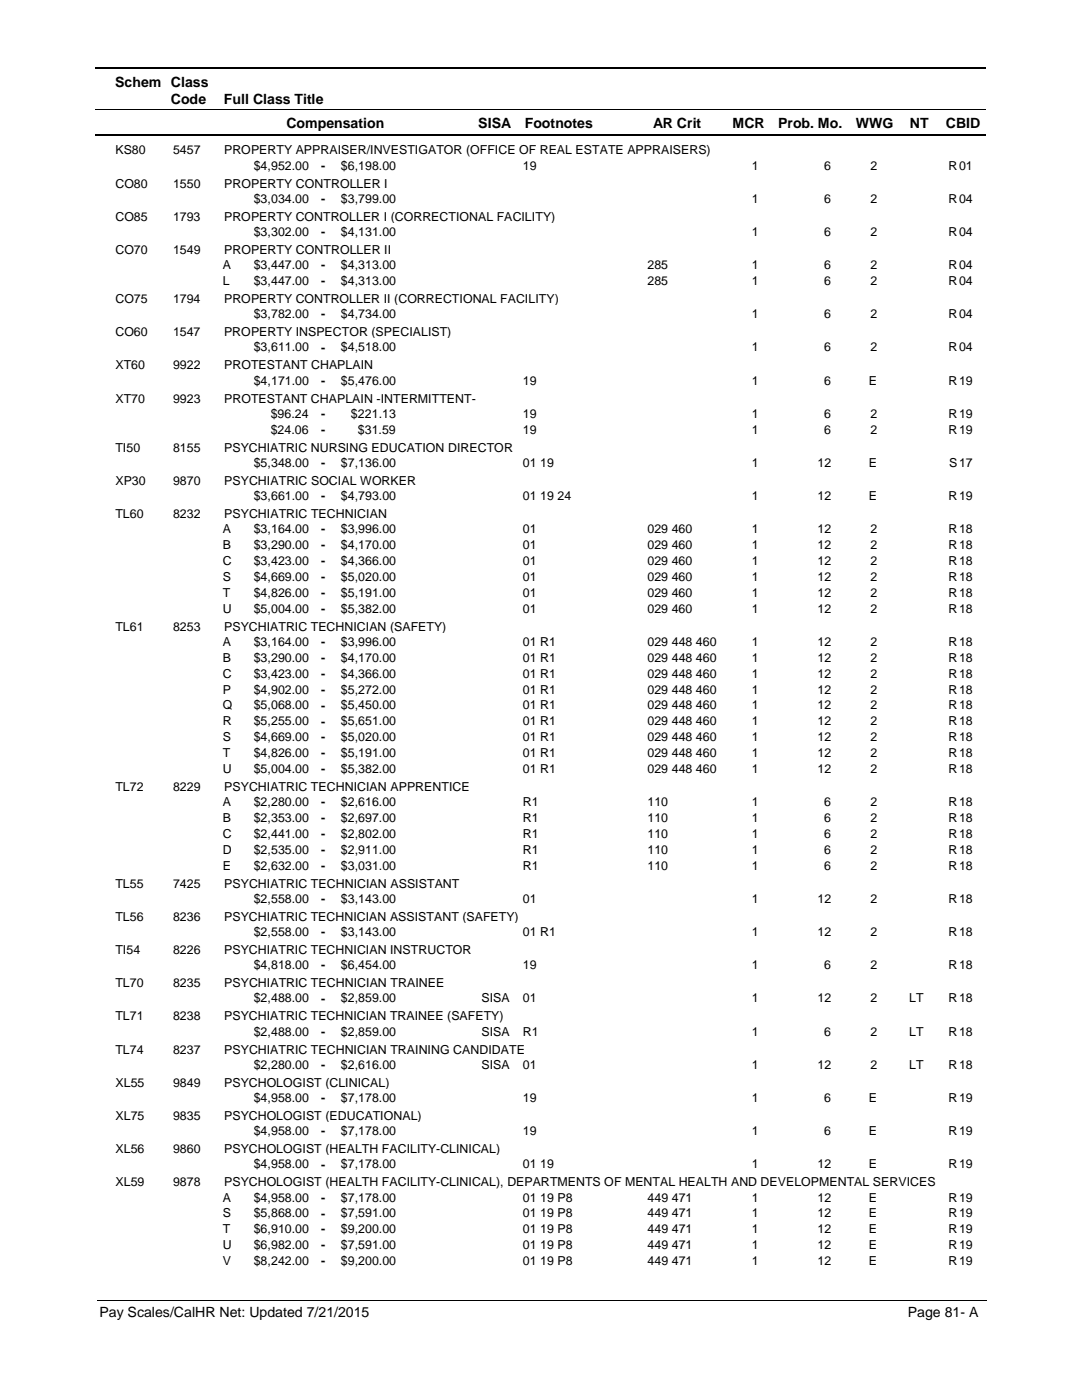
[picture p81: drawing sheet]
<svg xmlns="http://www.w3.org/2000/svg" width="216mm" height="279mm" viewBox="0 0 216 279" stroke-linecap="round" stroke-linejoin="round" font-family="sans-serif">
<defs><g id="words">
<g font-size="2.8">
<text x="23" y="17.3">Schem Class</text>
<text x="34.1" y="20.7">Code</text>
<text x="44.7" y="20.7">Full Class Title</text>
<text x="57.2" y="25.6">Compensation</text>
<text x="95.4" y="25.6">SISA</text>
<text x="104.7" y="25.6">Footnotes</text>
<text x="130.3" y="25.6">AR Crit</text>
<text x="146.2" y="25.6">MCR</text>
<text x="155.3" y="25.6">Prob. Mo.</text>
<text x="170.8" y="25.6">WWG</text>
<text x="181.5" y="25.6">NT</text>
<text x="188.7" y="25.6">CBID</text>
<text x="19.9" y="262.9">Pay Scales/CalHR Net: Updated 7/21/2015</text>
<text x="181.1" y="262.9">Page 81- A</text>
</g>
<g font-size="2.5">
<text x="23" y="30.8">KS80</text>
<text x="34.5" y="30.8">5457</text>
<text x="44.7" y="30.8">PROPERTY APPRAISER/INVESTIGATOR (OFFICE OF REAL ESTATE APPRAISERS)</text>
<text x="50.6" y="33.9">$4,952.00</text>
<text x="64.1" y="33.9">-</text>
<text x="68" y="33.9">$6,198.00</text>
<text x="104.3" y="33.9">19</text>
<text x="150" y="33.9">1</text>
<text x="164.5" y="33.9">6</text>
<text x="173.7" y="33.9">2</text>
<text x="189.3" y="33.9">R</text>
<text x="191.4" y="33.9">01</text>
<text x="23" y="37.4">CO80</text>
<text x="34.5" y="37.4">1550</text>
<text x="44.7" y="37.4">PROPERTY CONTROLLER I</text>
<text x="50.6" y="40.5">$3,034.00</text>
<text x="64.1" y="40.5">-</text>
<text x="68" y="40.5">$3,799.00</text>
<text x="150" y="40.5">1</text>
<text x="164.5" y="40.5">6</text>
<text x="173.7" y="40.5">2</text>
<text x="189.3" y="40.5">R</text>
<text x="191.4" y="40.5">04</text>
<text x="23" y="44">CO85</text>
<text x="34.5" y="44">1793</text>
<text x="44.7" y="44">PROPERTY CONTROLLER I (CORRECTIONAL FACILITY)</text>
<text x="50.6" y="47.1">$3,302.00</text>
<text x="64.1" y="47.1">-</text>
<text x="68" y="47.1">$4,131.00</text>
<text x="150" y="47.1">1</text>
<text x="164.5" y="47.1">6</text>
<text x="173.7" y="47.1">2</text>
<text x="189.3" y="47.1">R</text>
<text x="191.4" y="47.1">04</text>
<text x="23" y="50.7">CO70</text>
<text x="34.5" y="50.7">1549</text>
<text x="44.5" y="53.7">A</text>
<text x="44.7" y="50.7">PROPERTY CONTROLLER II</text>
<text x="50.6" y="53.7">$3,447.00</text>
<text x="64.1" y="53.8">-</text>
<text x="68" y="53.7">$4,313.00</text>
<text x="129.2" y="53.7">285</text>
<text x="150" y="53.7">1</text>
<text x="164.5" y="53.7">6</text>
<text x="173.7" y="53.7">2</text>
<text x="189.3" y="53.7">R</text>
<text x="191.4" y="53.7">04</text>
<text x="44.5" y="56.9">L</text>
<text x="50.6" y="56.9">$3,447.00</text>
<text x="64.1" y="56.9">-</text>
<text x="68" y="56.9">$4,313.00</text>
<text x="129.2" y="56.9">285</text>
<text x="150" y="56.9">1</text>
<text x="164.5" y="56.9">6</text>
<text x="173.7" y="56.9">2</text>
<text x="189.3" y="56.9">R</text>
<text x="191.4" y="56.9">04</text>
<text x="23" y="60.5">CO75</text>
<text x="34.5" y="60.5">1794</text>
<text x="44.7" y="60.5">PROPERTY CONTROLLER II (CORRECTIONAL FACILITY)</text>
<text x="50.6" y="63.5">$3,782.00</text>
<text x="64.1" y="63.5">-</text>
<text x="68" y="63.5">$4,734.00</text>
<text x="150" y="63.5">1</text>
<text x="164.5" y="63.5">6</text>
<text x="173.7" y="63.5">2</text>
<text x="189.3" y="63.5">R</text>
<text x="191.4" y="63.5">04</text>
<text x="23" y="67.1">CO60</text>
<text x="34.5" y="67.1">1547</text>
<text x="44.7" y="67.1">PROPERTY INSPECTOR (SPECIALIST)</text>
<text x="50.6" y="70.1">$3,611.00</text>
<text x="64.1" y="70.2">-</text>
<text x="68" y="70.1">$4,518.00</text>
<text x="150" y="70.1">1</text>
<text x="164.5" y="70.1">6</text>
<text x="173.7" y="70.1">2</text>
<text x="189.3" y="70.1">R</text>
<text x="191.4" y="70.1">04</text>
<text x="23" y="73.7">XT60</text>
<text x="34.5" y="73.7">9922</text>
<text x="44.7" y="73.7">PROTESTANT CHAPLAIN</text>
<text x="50.6" y="76.8">$4,171.00</text>
<text x="64.1" y="76.8">-</text>
<text x="68" y="76.8">$5,476.00</text>
<text x="104.3" y="76.8">19</text>
<text x="150" y="76.8">1</text>
<text x="164.5" y="76.8">6</text>
<text x="173.4" y="76.8">E</text>
<text x="189.3" y="76.8">R</text>
<text x="191.4" y="76.8">19</text>
<text x="23" y="80.3">XT70</text>
<text x="34.5" y="80.3">9923</text>
<text x="44.7" y="80.3">PROTESTANT CHAPLAIN -INTERMITTENT-</text>
<text x="54" y="83.4">$96.24</text>
<text x="64.1" y="83.4">-</text>
<text x="70" y="83.4">$221.13</text>
<text x="104.3" y="83.4">19</text>
<text x="150" y="83.4">1</text>
<text x="164.5" y="83.4">6</text>
<text x="173.7" y="83.4">2</text>
<text x="189.3" y="83.4">R</text>
<text x="191.4" y="83.4">19</text>
<text x="54" y="86.6">$24.06</text>
<text x="64.1" y="86.6">-</text>
<text x="71.4" y="86.6">$31.59</text>
<text x="104.3" y="86.6">19</text>
<text x="150" y="86.6">1</text>
<text x="164.5" y="86.6">6</text>
<text x="173.7" y="86.6">2</text>
<text x="189.3" y="86.6">R</text>
<text x="191.4" y="86.6">19</text>
<text x="23" y="90.1">TI50</text>
<text x="34.5" y="90.1">8155</text>
<text x="44.7" y="90.1">PSYCHIATRIC NURSING EDUCATION DIRECTOR</text>
<text x="50.6" y="93.2">$5,348.00</text>
<text x="64.1" y="93.2">-</text>
<text x="68" y="93.2">$7,136.00</text>
<text x="104.3" y="93.2">01 19</text>
<text x="150" y="93.2">1</text>
<text x="163.1" y="93.2">12</text>
<text x="173.4" y="93.2">E</text>
<text x="189.4" y="93.2">S</text>
<text x="191.4" y="93.2">17</text>
<text x="23" y="96.8">XP30</text>
<text x="34.5" y="96.8">9870</text>
<text x="44.7" y="96.8">PSYCHIATRIC SOCIAL WORKER</text>
<text x="50.6" y="99.8">$3,661.00</text>
<text x="64.1" y="99.8">-</text>
<text x="68" y="99.8">$4,793.00</text>
<text x="104.3" y="99.8">01 19 24</text>
<text x="150" y="99.8">1</text>
<text x="163.1" y="99.8">12</text>
<text x="173.4" y="99.8">E</text>
<text x="189.3" y="99.8">R</text>
<text x="191.4" y="99.8">19</text>
<text x="23" y="103.4">TL60</text>
<text x="34.5" y="103.4">8232</text>
<text x="44.5" y="106.4">A</text>
<text x="44.7" y="103.4">PSYCHIATRIC TECHNICIAN</text>
<text x="50.6" y="106.4">$3,164.00</text>
<text x="64.1" y="106.4">-</text>
<text x="68" y="106.4">$3,996.00</text>
<text x="104.3" y="106.4">01</text>
<text x="129.2" y="106.4">029 460</text>
<text x="150" y="106.4">1</text>
<text x="163.1" y="106.4">12</text>
<text x="173.7" y="106.4">2</text>
<text x="189.3" y="106.4">R</text>
<text x="191.4" y="106.4">18</text>
<text x="44.5" y="109.6">B</text>
<text x="44.5" y="112.8">C</text>
<text x="50.6" y="109.6">$3,290.00</text>
<text x="50.6" y="112.8">$3,423.00</text>
<text x="64.1" y="109.6">-</text>
<text x="64.1" y="112.8">-</text>
<text x="68" y="109.6">$4,170.00</text>
<text x="68" y="112.8">$4,366.00</text>
<text x="104.3" y="109.6">01</text>
<text x="104.3" y="112.8">01</text>
<text x="129.2" y="109.6">029 460</text>
<text x="129.2" y="112.8">029 460</text>
<text x="150" y="112.8">1</text>
<text x="150" y="109.6">1</text>
<text x="163.1" y="109.6">12</text>
<text x="163.1" y="112.8">12</text>
<text x="173.7" y="109.6">2</text>
<text x="173.7" y="112.8">2</text>
<text x="189.3" y="112.8">R</text>
<text x="189.3" y="109.6">R</text>
<text x="191.4" y="109.6">18</text>
<text x="191.4" y="112.8">18</text>
<text x="44.5" y="115.9">S</text>
<text x="44.5" y="119.1">T</text>
<text x="50.6" y="115.9">$4,669.00</text>
<text x="50.6" y="119.1">$4,826.00</text>
<text x="64.1" y="116">-</text>
<text x="64.1" y="119.1">-</text>
<text x="68" y="119.1">$5,191.00</text>
<text x="68" y="115.9">$5,020.00</text>
<text x="104.3" y="119.1">01</text>
<text x="104.3" y="115.9">01</text>
<text x="129.2" y="119.1">029 460</text>
<text x="129.2" y="115.9">029 460</text>
<text x="150" y="115.9">1</text>
<text x="150" y="119.1">1</text>
<text x="163.1" y="115.9">12</text>
<text x="163.1" y="119.1">12</text>
<text x="173.7" y="119.1">2</text>
<text x="173.7" y="115.9">2</text>
<text x="189.3" y="115.9">R</text>
<text x="189.3" y="119.1">R</text>
<text x="191.4" y="115.9">18</text>
<text x="191.4" y="119.1">18</text>
<text x="23" y="125.9">TL61</text>
<text x="34.5" y="125.9">8253</text>
<text x="44.5" y="122.3">U</text>
<text x="44.7" y="125.9">PSYCHIATRIC TECHNICIAN (SAFETY)</text>
<text x="50.6" y="122.3">$5,004.00</text>
<text x="64.1" y="122.3">-</text>
<text x="68" y="122.3">$5,382.00</text>
<text x="104.3" y="122.3">01</text>
<text x="129.2" y="122.3">029 460</text>
<text x="150" y="122.3">1</text>
<text x="163.1" y="122.3">12</text>
<text x="173.7" y="122.3">2</text>
<text x="189.3" y="122.3">R</text>
<text x="191.4" y="122.3">18</text>
<text x="44.5" y="128.9">A</text>
<text x="50.6" y="128.9">$3,164.00</text>
<text x="64.1" y="128.9">-</text>
<text x="68" y="128.9">$3,996.00</text>
<text x="104.3" y="128.9">01 R1</text>
<text x="129.2" y="128.9">029 448 460</text>
<text x="150" y="128.9">1</text>
<text x="163.1" y="128.9">12</text>
<text x="173.7" y="128.9">2</text>
<text x="189.3" y="128.9">R</text>
<text x="191.4" y="128.9">18</text>
<text x="44.5" y="132.1">B</text>
<text x="44.5" y="135.3">C</text>
<text x="50.6" y="132.1">$3,290.00</text>
<text x="50.6" y="135.3">$3,423.00</text>
<text x="64.1" y="132.1">-</text>
<text x="64.1" y="135.3">-</text>
<text x="68" y="135.3">$4,366.00</text>
<text x="68" y="132.1">$4,170.00</text>
<text x="104.3" y="135.3">01 R1</text>
<text x="104.3" y="132.1">01 R1</text>
<text x="129.2" y="135.3">029 448 460</text>
<text x="129.2" y="132.1">029 448 460</text>
<text x="150" y="132.1">1</text>
<text x="150" y="135.3">1</text>
<text x="163.1" y="132.1">12</text>
<text x="163.1" y="135.3">12</text>
<text x="173.7" y="135.3">2</text>
<text x="173.7" y="132.1">2</text>
<text x="189.3" y="132.1">R</text>
<text x="189.3" y="135.3">R</text>
<text x="191.4" y="132.1">18</text>
<text x="191.4" y="135.3">18</text>
<text x="44.5" y="138.4">P</text>
<text x="44.5" y="141.6">Q</text>
<text x="50.6" y="138.4">$4,902.00</text>
<text x="50.6" y="141.6">$5,068.00</text>
<text x="64.1" y="138.5">-</text>
<text x="64.1" y="141.6">-</text>
<text x="68" y="138.4">$5,272.00</text>
<text x="68" y="141.6">$5,450.00</text>
<text x="104.3" y="138.4">01 R1</text>
<text x="104.3" y="141.6">01 R1</text>
<text x="129.2" y="138.4">029 448 460</text>
<text x="129.2" y="141.6">029 448 460</text>
<text x="150" y="141.6">1</text>
<text x="150" y="138.4">1</text>
<text x="163.1" y="138.4">12</text>
<text x="163.1" y="141.6">12</text>
<text x="173.7" y="138.4">2</text>
<text x="173.7" y="141.6">2</text>
<text x="189.3" y="141.6">R</text>
<text x="189.3" y="138.4">R</text>
<text x="191.4" y="138.4">18</text>
<text x="191.4" y="141.6">18</text>
<text x="44.5" y="144.8">R</text>
<text x="44.5" y="147.9">S</text>
<text x="50.6" y="144.8">$5,255.00</text>
<text x="50.6" y="147.9">$4,669.00</text>
<text x="64.1" y="144.8">-</text>
<text x="64.1" y="148">-</text>
<text x="68" y="144.8">$5,651.00</text>
<text x="68" y="147.9">$5,020.00</text>
<text x="104.3" y="144.8">01 R1</text>
<text x="104.3" y="147.9">01 R1</text>
<text x="129.2" y="144.8">029 448 460</text>
<text x="129.2" y="147.9">029 448 460</text>
<text x="150" y="144.8">1</text>
<text x="150" y="147.9">1</text>
<text x="163.1" y="144.8">12</text>
<text x="163.1" y="147.9">12</text>
<text x="173.7" y="144.8">2</text>
<text x="173.7" y="147.9">2</text>
<text x="189.3" y="144.8">R</text>
<text x="189.3" y="147.9">R</text>
<text x="191.4" y="144.8">18</text>
<text x="191.4" y="147.9">18</text>
<text x="44.5" y="151.1">T</text>
<text x="44.5" y="154.3">U</text>
<text x="50.6" y="151.1">$4,826.00</text>
<text x="50.6" y="154.3">$5,004.00</text>
<text x="64.1" y="151.1">-</text>
<text x="64.1" y="154.3">-</text>
<text x="68" y="151.1">$5,191.00</text>
<text x="68" y="154.3">$5,382.00</text>
<text x="104.3" y="151.1">01 R1</text>
<text x="104.3" y="154.3">01 R1</text>
<text x="129.2" y="151.1">029 448 460</text>
<text x="129.2" y="154.3">029 448 460</text>
<text x="150" y="151.1">1</text>
<text x="150" y="154.3">1</text>
<text x="163.1" y="151.1">12</text>
<text x="163.1" y="154.3">12</text>
<text x="173.7" y="151.1">2</text>
<text x="173.7" y="154.3">2</text>
<text x="189.3" y="151.1">R</text>
<text x="189.3" y="154.3">R</text>
<text x="191.4" y="151.1">18</text>
<text x="191.4" y="154.3">18</text>
<text x="23" y="157.8">TL72</text>
<text x="34.5" y="157.8">8229</text>
<text x="44.5" y="160.9">A</text>
<text x="44.7" y="157.8">PSYCHIATRIC TECHNICIAN APPRENTICE</text>
<text x="50.6" y="160.9">$2,280.00</text>
<text x="64.1" y="160.9">-</text>
<text x="68" y="160.9">$2,616.00</text>
<text x="104.3" y="160.9">R1</text>
<text x="129.2" y="160.9">110</text>
<text x="150" y="160.9">1</text>
<text x="164.5" y="160.9">6</text>
<text x="173.7" y="160.9">2</text>
<text x="189.3" y="160.9">R</text>
<text x="191.4" y="160.9">18</text>
<text x="44.5" y="164.1">B</text>
<text x="44.5" y="167.2">C</text>
<text x="50.6" y="164.1">$2,353.00</text>
<text x="50.6" y="167.2">$2,441.00</text>
<text x="64.1" y="164.1">-</text>
<text x="64.1" y="167.3">-</text>
<text x="68" y="164.1">$2,697.00</text>
<text x="68" y="167.2">$2,802.00</text>
<text x="104.3" y="164.1">R1</text>
<text x="104.3" y="167.2">R1</text>
<text x="129.2" y="164.1">110</text>
<text x="129.2" y="167.2">110</text>
<text x="150" y="164.1">1</text>
<text x="150" y="167.2">1</text>
<text x="164.5" y="164.1">6</text>
<text x="164.5" y="167.2">6</text>
<text x="173.7" y="164.1">2</text>
<text x="173.7" y="167.2">2</text>
<text x="189.3" y="164.1">R</text>
<text x="189.3" y="167.2">R</text>
<text x="191.4" y="164.1">18</text>
<text x="191.4" y="167.2">18</text>
<text x="44.5" y="170.4">D</text>
<text x="44.5" y="173.6">E</text>
<text x="50.6" y="170.4">$2,535.00</text>
<text x="50.6" y="173.6">$2,632.00</text>
<text x="64.1" y="170.4">-</text>
<text x="64.1" y="173.6">-</text>
<text x="68" y="170.4">$2,911.00</text>
<text x="68" y="173.6">$3,031.00</text>
<text x="104.3" y="170.4">R1</text>
<text x="104.3" y="173.6">R1</text>
<text x="129.2" y="170.4">110</text>
<text x="129.2" y="173.6">110</text>
<text x="150" y="170.4">1</text>
<text x="150" y="173.6">1</text>
<text x="164.5" y="170.4">6</text>
<text x="164.5" y="173.6">6</text>
<text x="173.7" y="170.4">2</text>
<text x="173.7" y="173.6">2</text>
<text x="189.3" y="170.4">R</text>
<text x="189.3" y="173.6">R</text>
<text x="191.4" y="170.4">18</text>
<text x="191.4" y="173.6">18</text>
<text x="23" y="177.1">TL55</text>
<text x="34.5" y="177.1">7425</text>
<text x="44.7" y="177.1">PSYCHIATRIC TECHNICIAN ASSISTANT</text>
<text x="23" y="183.8">TL56</text>
<text x="34.5" y="183.8">8236</text>
<text x="44.7" y="183.8">PSYCHIATRIC TECHNICIAN ASSISTANT (SAFETY)</text>
<text x="50.6" y="180.2">$2,558.00</text>
<text x="64.1" y="180.2">-</text>
<text x="68" y="180.2">$3,143.00</text>
<text x="104.3" y="180.2">01</text>
<text x="150" y="180.2">1</text>
<text x="163.1" y="180.2">12</text>
<text x="173.7" y="180.2">2</text>
<text x="189.3" y="180.2">R</text>
<text x="191.4" y="180.2">18</text>
<text x="23" y="190.4">TI54</text>
<text x="34.5" y="190.4">8226</text>
<text x="44.7" y="190.4">PSYCHIATRIC TECHNICIAN INSTRUCTOR</text>
<text x="50.6" y="186.8">$2,558.00</text>
<text x="64.1" y="186.9">-</text>
<text x="68" y="186.8">$3,143.00</text>
<text x="104.3" y="186.8">01 R1</text>
<text x="150" y="186.8">1</text>
<text x="163.1" y="186.8">12</text>
<text x="173.7" y="186.8">2</text>
<text x="189.3" y="186.8">R</text>
<text x="191.4" y="186.8">18</text>
<text x="23" y="197">TL70</text>
<text x="34.5" y="197">8235</text>
<text x="44.7" y="197">PSYCHIATRIC TECHNICIAN TRAINEE</text>
<text x="50.6" y="193.4">$4,818.00</text>
<text x="64.1" y="193.5">-</text>
<text x="68" y="193.4">$6,454.00</text>
<text x="104.3" y="193.4">19</text>
<text x="150" y="193.4">1</text>
<text x="164.5" y="193.4">6</text>
<text x="173.7" y="193.4">2</text>
<text x="189.3" y="193.4">R</text>
<text x="191.4" y="193.4">18</text>
<text x="23" y="203.6">TL71</text>
<text x="34.5" y="203.6">8238</text>
<text x="44.7" y="203.6">PSYCHIATRIC TECHNICIAN TRAINEE (SAFETY)</text>
<text x="50.6" y="200">$2,488.00</text>
<text x="64.1" y="200.1">-</text>
<text x="68" y="200">$2,859.00</text>
<text x="96.1" y="200">SISA</text>
<text x="104.3" y="200">01</text>
<text x="150" y="200">1</text>
<text x="163.1" y="200">12</text>
<text x="173.7" y="200">2</text>
<text x="181.4" y="200">LT</text>
<text x="189.3" y="200">R</text>
<text x="191.4" y="200">18</text>
<text x="50.6" y="206.7">$2,488.00</text>
<text x="64.1" y="206.7">-</text>
<text x="68" y="206.7">$2,859.00</text>
<text x="96.1" y="206.7">SISA</text>
<text x="104.3" y="206.7">R1</text>
<text x="150" y="206.7">1</text>
<text x="164.5" y="206.7">6</text>
<text x="173.7" y="206.7">2</text>
<text x="181.4" y="206.7">LT</text>
<text x="189.3" y="206.7">R</text>
<text x="191.4" y="206.7">18</text>
<text x="23" y="210.3">TL74</text>
<text x="34.5" y="210.3">8237</text>
<text x="44.7" y="210.3">PSYCHIATRIC TECHNICIAN TRAINING CANDIDATE</text>
<text x="50.6" y="213.3">$2,280.00</text>
<text x="64.1" y="213.3">-</text>
<text x="68" y="213.3">$2,616.00</text>
<text x="96.1" y="213.3">SISA</text>
<text x="104.3" y="213.3">01</text>
<text x="150" y="213.3">1</text>
<text x="163.1" y="213.3">12</text>
<text x="173.7" y="213.3">2</text>
<text x="181.4" y="213.3">LT</text>
<text x="189.3" y="213.3">R</text>
<text x="191.4" y="213.3">18</text>
<text x="23" y="216.9">XL55</text>
<text x="34.5" y="216.9">9849</text>
<text x="44.7" y="216.9">PSYCHOLOGIST (CLINICAL)</text>
<text x="50.6" y="219.9">$4,958.00</text>
<text x="64.1" y="219.9">-</text>
<text x="68" y="219.9">$7,178.00</text>
<text x="104.3" y="219.9">19</text>
<text x="150" y="219.9">1</text>
<text x="164.5" y="219.9">6</text>
<text x="173.4" y="219.9">E</text>
<text x="189.3" y="219.9">R</text>
<text x="191.4" y="219.9">19</text>
<text x="23" y="223.5">XL75</text>
<text x="34.5" y="223.5">9835</text>
<text x="44.7" y="223.5">PSYCHOLOGIST (EDUCATIONAL)</text>
<text x="50.6" y="226.6">$4,958.00</text>
<text x="64.1" y="226.6">-</text>
<text x="68" y="226.6">$7,178.00</text>
<text x="104.3" y="226.6">19</text>
<text x="150" y="226.6">1</text>
<text x="164.5" y="226.6">6</text>
<text x="173.4" y="226.6">E</text>
<text x="189.3" y="226.6">R</text>
<text x="191.4" y="226.6">19</text>
<text x="23" y="230.1">XL56</text>
<text x="34.5" y="230.1">9860</text>
<text x="44.7" y="230.1">PSYCHOLOGIST (HEALTH FACILITY-CLINICAL)</text>
<text x="50.6" y="233.2">$4,958.00</text>
<text x="64.1" y="233.2">-</text>
<text x="68" y="233.2">$7,178.00</text>
<text x="104.3" y="233.2">01 19</text>
<text x="150" y="233.2">1</text>
<text x="163.1" y="233.2">12</text>
<text x="173.4" y="233.2">E</text>
<text x="189.3" y="233.2">R</text>
<text x="191.4" y="233.2">19</text>
<text x="23" y="236.7">XL59</text>
<text x="34.5" y="236.7">9878</text>
<text x="44.5" y="239.8">A</text>
<text x="44.7" y="236.7">PSYCHOLOGIST (HEALTH FACILITY-CLINICAL), DEPARTMENTS OF MENTAL HEALTH AND DEVELOPMENTAL SERVICES</text>
<text x="50.6" y="239.8">$4,958.00</text>
<text x="64.1" y="239.8">-</text>
<text x="68" y="239.8">$7,178.00</text>
<text x="104.3" y="239.8">01 19 P8</text>
<text x="129.2" y="239.8">449 471</text>
<text x="150" y="239.8">1</text>
<text x="163.1" y="239.8">12</text>
<text x="173.4" y="239.8">E</text>
<text x="189.3" y="239.8">R</text>
<text x="191.4" y="239.8">19</text>
<text x="44.5" y="243">S</text>
<text x="50.6" y="243">$5,868.00</text>
<text x="64.1" y="243">-</text>
<text x="68" y="243">$7,591.00</text>
<text x="104.3" y="243">01 19 P8</text>
<text x="129.2" y="243">449 471</text>
<text x="150" y="243">1</text>
<text x="163.1" y="243">12</text>
<text x="173.4" y="243">E</text>
<text x="189.3" y="243">R</text>
<text x="191.4" y="243">19</text>
<text x="44.5" y="246.1">T</text>
<text x="44.5" y="249.3">U</text>
<text x="50.6" y="246.1">$6,910.00</text>
<text x="50.6" y="249.3">$6,982.00</text>
<text x="64.1" y="246.2">-</text>
<text x="64.1" y="249.3">-</text>
<text x="68" y="246.1">$9,200.00</text>
<text x="68" y="249.3">$7,591.00</text>
<text x="104.3" y="246.1">01 19 P8</text>
<text x="104.3" y="249.3">01 19 P8</text>
<text x="129.2" y="246.1">449 471</text>
<text x="129.2" y="249.3">449 471</text>
<text x="150" y="246.1">1</text>
<text x="150" y="249.3">1</text>
<text x="163.1" y="246.1">12</text>
<text x="163.1" y="249.3">12</text>
<text x="173.4" y="246.1">E</text>
<text x="173.4" y="249.3">E</text>
<text x="189.3" y="246.1">R</text>
<text x="189.3" y="249.3">R</text>
<text x="191.4" y="246.1">19</text>
<text x="191.4" y="249.3">19</text>
<text x="44.5" y="252.5">V</text>
<text x="50.6" y="252.5">$8,242.00</text>
<text x="64.1" y="252.5">-</text>
<text x="68" y="252.5">$9,200.00</text>
<text x="104.3" y="252.5">01 19 P8</text>
<text x="129.2" y="252.5">449 471</text>
<text x="150" y="252.5">1</text>
<text x="163.1" y="252.5">12</text>
<text x="173.4" y="252.5">E</text>
<text x="189.3" y="252.5">R</text>
<text x="191.4" y="252.5">19</text>
</g>
</g></defs>
<path d="M19 13.5h177.8M19 27h177.8" fill="none" stroke="#000" stroke-width=".36"/>
<path d="M19 21.8h177.8" fill="none" stroke="#000" stroke-width=".2"/>
<g fill="#fff">
<path d="M46.9 31.2h16.3v3h-16.3z"/>
<path d="M191 31.2h4.2v3h-4.2z"/>
<path d="M46.9 37.8h16.3v3h-16.3z"/>
<path d="M191 37.8h4.2v3h-4.2z"/>
<path d="M46.9 44.5h16.3v3h-16.3z"/>
<path d="M191 44.5h4.2v3h-4.2z"/>
<path d="M46.9 51.1h16.3v3h-16.3z"/>
<path d="M191 51.1h4.2v3h-4.2z"/>
<path d="M46.9 54.3h16.3v3h-16.3z"/>
<path d="M191 54.3h4.2v3h-4.2z"/>
<path d="M46.9 60.9h16.3v3h-16.3z"/>
<path d="M191 60.9h4.2v3h-4.2z"/>
<path d="M46.9 67.5h16.3v3h-16.3z"/>
<path d="M191 67.5h4.2v3h-4.2z"/>
<path d="M46.9 74.1h16.3v3h-16.3z"/>
<path d="M191 74.1h4.2v3h-4.2z"/>
<path d="M46.9 80.8h16.3v2.9h-16.3z"/>
<path d="M191 80.8h4.2v2.9h-4.2z"/>
<path d="M46.9 83.9h16.3v3h-16.3z"/>
<path d="M191 83.9h4.2v3h-4.2z"/>
<path d="M46.9 90.6h16.3v2.9h-16.3z"/>
<path d="M191 90.6h4.2v2.9h-4.2z"/>
<path d="M46.9 97.2h16.3v3h-16.3z"/>
<path d="M191 97.2h4.2v3h-4.2z"/>
<path d="M46.9 103.8h16.3v3h-16.3z"/>
<path d="M191 103.8h4.2v3h-4.2z"/>
<path d="M46.9 107h16.3v2.9h-16.3z"/>
<path d="M191 107h4.2v2.9h-4.2z"/>
<path d="M46.9 110.1h16.3v3h-16.3z"/>
<path d="M191 110.1h4.2v3h-4.2z"/>
<path d="M46.9 113.3h16.3v3h-16.3z"/>
<path d="M191 113.3h4.2v3h-4.2z"/>
<path d="M46.9 116.5h16.3v2.9h-16.3z"/>
<path d="M191 116.5h4.2v2.9h-4.2z"/>
<path d="M46.9 119.7h16.3v2.9h-16.3z"/>
<path d="M191 119.7h4.2v2.9h-4.2z"/>
<path d="M46.9 126.3h16.3v3h-16.3z"/>
<path d="M191 126.3h4.2v3h-4.2z"/>
<path d="M46.9 129.5h16.3v2.9h-16.3z"/>
<path d="M191 129.5h4.2v2.9h-4.2z"/>
<path d="M46.9 132.6h16.3v3h-16.3z"/>
<path d="M191 132.6h4.2v3h-4.2z"/>
<path d="M46.9 135.8h16.3v3h-16.3z"/>
<path d="M191 135.8h4.2v3h-4.2z"/>
<path d="M46.9 139h16.3v2.9h-16.3z"/>
<path d="M191 139h4.2v2.9h-4.2z"/>
<path d="M46.9 142.1h16.3v3h-16.3z"/>
<path d="M191 142.1h4.2v3h-4.2z"/>
<path d="M46.9 145.3h16.3v3h-16.3z"/>
<path d="M191 145.3h4.2v3h-4.2z"/>
<path d="M46.9 148.5h16.3v2.9h-16.3z"/>
<path d="M191 148.5h4.2v2.9h-4.2z"/>
<path d="M46.9 151.6h16.3v3h-16.3z"/>
<path d="M191 151.6h4.2v3h-4.2z"/>
<path d="M46.9 158.3h16.3v2.9h-16.3z"/>
<path d="M191 158.3h4.2v2.9h-4.2z"/>
<path d="M46.9 161.4h16.3v3h-16.3z"/>
<path d="M191 161.4h4.2v3h-4.2z"/>
<path d="M46.9 164.6h16.3v3h-16.3z"/>
<path d="M191 164.6h4.2v3h-4.2z"/>
<path d="M46.9 167.8h16.3v3h-16.3z"/>
<path d="M191 167.8h4.2v3h-4.2z"/>
<path d="M46.9 170.9h16.3v3h-16.3z"/>
<path d="M191 170.9h4.2v3h-4.2z"/>
<path d="M46.9 177.6h16.3v2.9h-16.3z"/>
<path d="M191 177.6h4.2v2.9h-4.2z"/>
<path d="M46.9 184.2h16.3v3h-16.3z"/>
<path d="M191 184.2h4.2v3h-4.2z"/>
<path d="M46.9 190.8h16.3v3h-16.3z"/>
<path d="M191 190.8h4.2v3h-4.2z"/>
<path d="M46.9 197.4h16.3v3h-16.3z"/>
<path d="M191 197.4h4.2v3h-4.2z"/>
<path d="M46.9 204.1h16.3v3h-16.3z"/>
<path d="M191 204.1h4.2v3h-4.2z"/>
<path d="M46.9 210.7h16.3v3h-16.3z"/>
<path d="M191 210.7h4.2v3h-4.2z"/>
<path d="M46.9 217.3h16.3v3h-16.3z"/>
<path d="M191 217.3h4.2v3h-4.2z"/>
<path d="M46.9 223.9h16.3v3h-16.3z"/>
<path d="M191 223.9h4.2v3h-4.2z"/>
<path d="M46.9 230.5h16.3v3h-16.3z"/>
<path d="M191 230.5h4.2v3h-4.2z"/>
<path d="M46.9 237.2h16.3v2.9h-16.3z"/>
<path d="M191 237.2h4.2v2.9h-4.2z"/>
<path d="M46.9 240.3h16.3v3h-16.3z"/>
<path d="M191 240.3h4.2v3h-4.2z"/>
<path d="M46.9 243.5h16.3v3h-16.3z"/>
<path d="M191 243.5h4.2v3h-4.2z"/>
<path d="M46.9 246.7h16.3v3h-16.3z"/>
<path d="M191 246.7h4.2v3h-4.2z"/>
<path d="M46.9 249.9h16.3v2.9h-16.3z"/>
<path d="M191 249.9h4.2v2.9h-4.2z"/>
</g>
<path d="M19.4 259.6h177.4" fill="none" stroke="#000" stroke-width=".2"/>
<use href="#words"/>
</svg>
